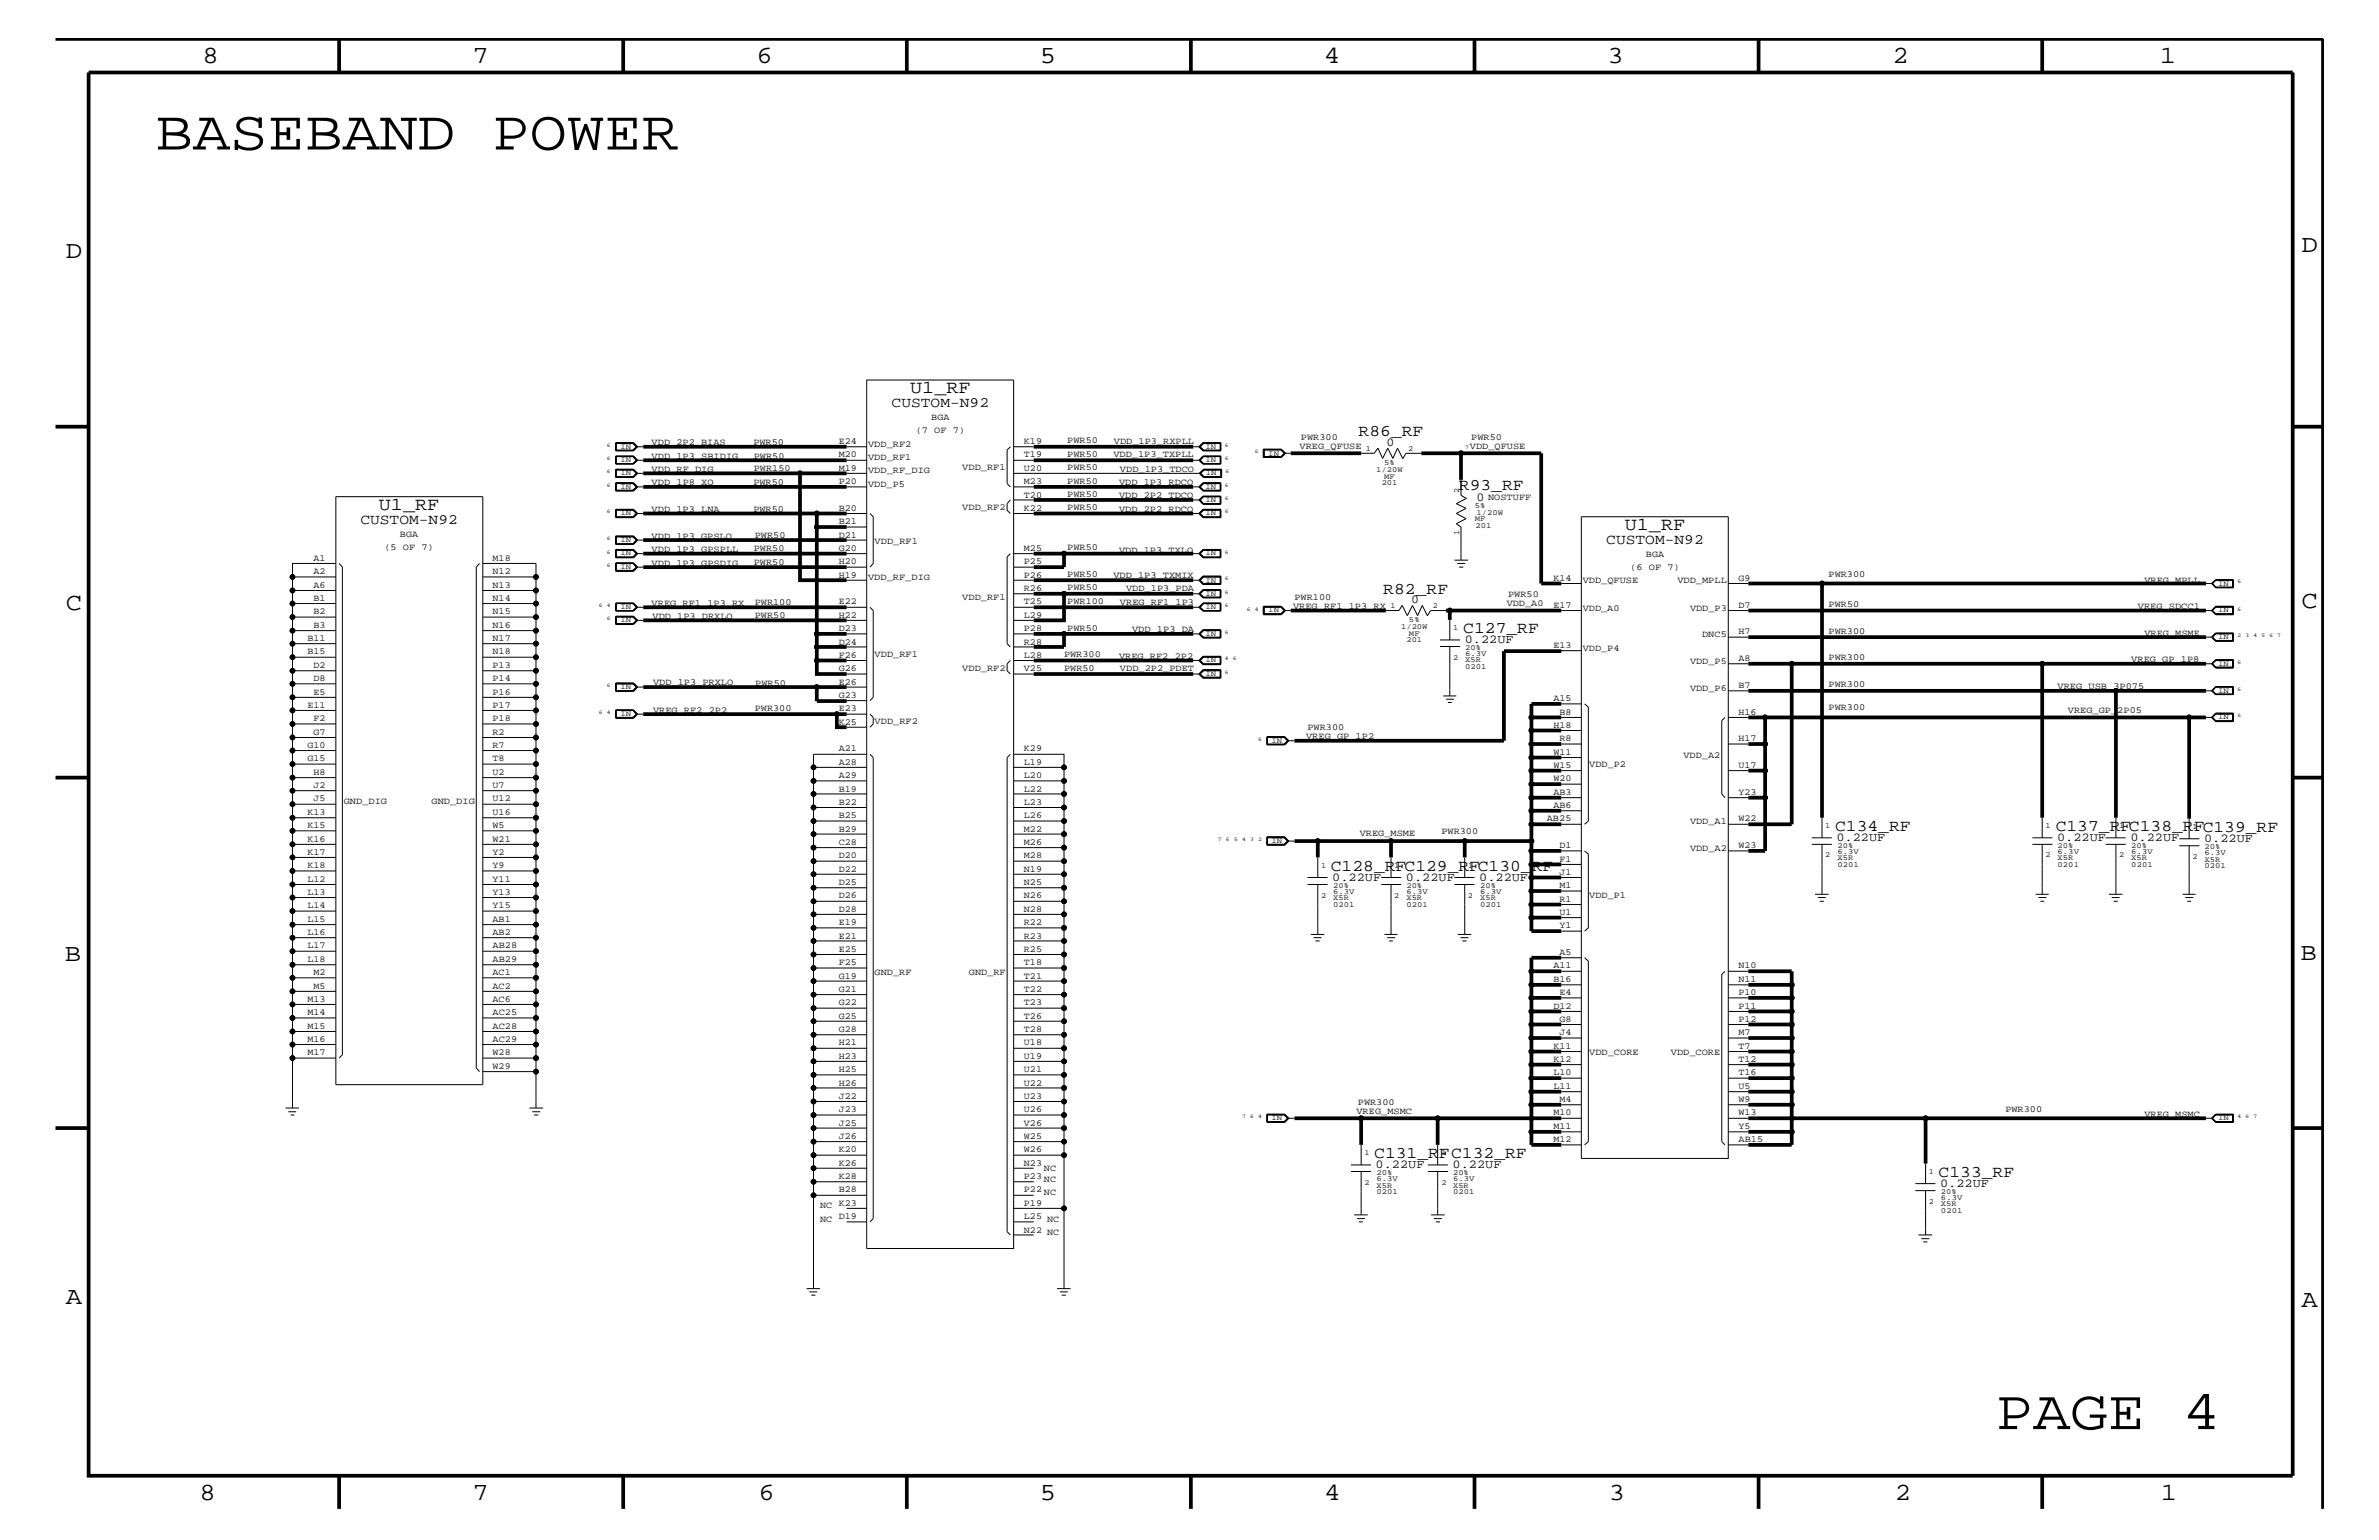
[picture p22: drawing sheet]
<svg xmlns="http://www.w3.org/2000/svg" width="432mm" height="279mm" viewBox="0 0 432 279" stroke-linecap="round" stroke-linejoin="round" font-family="sans-serif">
<defs><g id="words">
<g font-size="10.2">
<text x="28.2" y="27.1">BASEBAND POWER</text>
<text x="362.2" y="259.3">PAGE 4</text>
</g>
<g font-size="4.5">
<text x="36.7" y="11.5">8</text>
<text x="85.8" y="11.5">7</text>
<text x="137.3" y="11.5">6</text>
<text x="188.7" y="11.5">5</text>
<text x="240.3" y="11.5">4</text>
<text x="291.8" y="11.5">3</text>
<text x="343.5" y="11.5">2</text>
<text x="392" y="11.5">1</text>
<text x="11.9" y="46.8">D</text>
<text x="417.7" y="45.7">D</text>
<text x="11.9" y="110.6">C</text>
<text x="417.7" y="110.3">C</text>
<text x="11.8" y="174.3">B</text>
<text x="417.6" y="174.2">B</text>
<text x="11.9" y="236.7">A</text>
<text x="417.7" y="237.1">A</text>
<text x="36.2" y="272.1">8</text>
<text x="85.8" y="272.1">7</text>
<text x="137.7" y="272.1">6</text>
<text x="188.7" y="272.1">5</text>
<text x="240.4" y="272.1">4</text>
<text x="292" y="272.1">3</text>
<text x="343.9" y="272.1">2</text>
<text x="392.2" y="272.1">1</text>
</g>
<g font-size="3.3">
<text x="165.2" y="71.3">U1_RF</text>
<text x="68.7" y="92.6">U1_RF</text>
<text x="294.9" y="96.2">U1_RF</text>
</g>
<g font-size="3">
<text x="246.6" y="79.2">R86_RF</text>
<text x="264.8" y="88.9">R93_RF</text>
<text x="251.1" y="107.7">R82_RF</text>
<text x="265.6" y="114.8">C127_RF</text>
<text x="333.1" y="150.7">C134_RF</text>
<text x="373.1" y="150.7">C137_RFC138_RFC139_RF</text>
<text x="241.6" y="158">C128_RFC129_RFC130_RF</text>
<text x="249.4" y="210.2">C131_RFC132_RF</text>
<text x="351.9" y="213.6">C133_RF</text>
</g>
<g font-size="2.6">
<text x="161.8" y="73.8">CUSTOM-N92</text>
<text x="65.4" y="95">CUSTOM-N92</text>
<text x="291.5" y="98.7">CUSTOM-N92</text>
</g>
<g font-size="2.2">
<text x="251.7" y="80.9">0</text>
<text x="268" y="90.9">0</text>
<text x="256.2" y="109.4">0</text>
<text x="265.9" y="116.7">0.22UF</text>
<text x="333.3" y="152.6">0.22UF</text>
<text x="373.4" y="152.6">0.22UF</text>
<text x="386.7" y="152.6">0.22UF</text>
<text x="400.1" y="152.9">0.22UF</text>
<text x="241.8" y="159.9">0.22UF</text>
<text x="255.2" y="159.9">0.22UF</text>
<text x="268.5" y="159.9">0.22UF</text>
<text x="249.7" y="211.9">0.22UF</text>
<text x="263.7" y="211.9">0.22UF</text>
<text x="352.1" y="215.3">0.22UF</text>
</g>
<g font-size="1.7">
<text x="169" y="76.2">BGA</text>
<text x="118.3" y="80.8">VDD_2P2_BIAS</text>
<text x="118.3" y="83.3">VDD_1P3_SBIDIG</text>
<text x="136.7" y="80.7">PWR50</text>
<text x="136.8" y="83.3">PWR50</text>
<text x="152.2" y="80.5">E24</text>
<text x="152.2" y="83">M20</text>
<text x="157.6" y="81.1">VDD_RF2</text>
<text x="157.6" y="83.5">VDD_RF1</text>
<text x="166.2" y="78.6">(7 OF 7)</text>
<text x="185.8" y="83">T19</text>
<text x="185.8" y="80.5">K19</text>
<text x="193.7" y="80.5">PWR50</text>
<text x="193.7" y="82.8">PWR50</text>
<text x="202.1" y="83">VDD_1P3_TXPLL</text>
<text x="202.2" y="80.5">VDD_1P3_RXPLL</text>
<text x="235.9" y="81.4">VREG_QFUSE</text>
<text x="236.1" y="79.9">PWR300</text>
<text x="266.8" y="81.4">VDD_QFUSE</text>
<text x="267" y="79.9">PWR50</text>
<text x="118.3" y="88.1">VDD_1P8_XO</text>
<text x="118.3" y="85.6">VDD_RF_DIG</text>
<text x="136.7" y="88.1">PWR50</text>
<text x="136.8" y="85.5">PWR150</text>
<text x="152.2" y="85.4">M19</text>
<text x="152.2" y="87.8">P20</text>
<text x="157.6" y="88.3">VDD_P5</text>
<text x="157.6" y="85.9">VDD_RF_DIG</text>
<text x="174.7" y="85.3">VDD_RF1</text>
<text x="185.8" y="87.8">M23</text>
<text x="185.8" y="85.4">U20</text>
<text x="193.7" y="85.3">PWR50</text>
<text x="193.7" y="87.7">PWR50</text>
<text x="203.1" y="88.1">VDD_1P3_RDCO</text>
<text x="203.3" y="85.6">VDD_1P3_TDCO</text>
<text x="118.3" y="92.9">VDD_1P3_LNA</text>
<text x="136.7" y="92.9">PWR50</text>
<text x="152.2" y="92.7">B20</text>
<text x="152.2" y="95.1">B21</text>
<text x="174.7" y="92.6">VDD_RF2</text>
<text x="185.8" y="92.7">K22</text>
<text x="185.8" y="90.3">T20</text>
<text x="193.7" y="92.6">PWR50</text>
<text x="193.7" y="90.1">PWR50</text>
<text x="203.1" y="92.9">VDD_2P2_RDCO</text>
<text x="203.1" y="90.4">VDD_2P2_TDCO</text>
<text x="270.1" y="90.7">NOSTUFF</text>
<text x="56.9" y="101.8">A1</text>
<text x="69.8" y="99.9">(5 OF 7)</text>
<text x="72.6" y="97.4">BGA</text>
<text x="89.4" y="101.8">M18</text>
<text x="118.3" y="100.2">VDD_1P3_GPSPLL</text>
<text x="118.3" y="97.7">VDD_1P3_GPSLO</text>
<text x="136.8" y="99.9">PWR50</text>
<text x="137" y="97.6">PWR50</text>
<text x="152.2" y="97.6">D21</text>
<text x="152.2" y="99.9">G20</text>
<text x="158.7" y="98.7">VDD_RF1</text>
<text x="185.8" y="99.9">M25</text>
<text x="193.7" y="99.9">PWR50</text>
<text x="203.1" y="100.4">VDD_1P3_TXLO</text>
<text x="298.7" y="101">BGA</text>
<text x="56.9" y="106.6">A6</text>
<text x="56.9" y="104.2">A2</text>
<text x="89.4" y="106.6">N13</text>
<text x="89.4" y="104.2">N12</text>
<text x="118.3" y="102.6">VDD_1P3_GPSDIG</text>
<text x="136.8" y="102.5">PWR50</text>
<text x="152.2" y="102.4">H20</text>
<text x="152.2" y="104.8">H19</text>
<text x="157.6" y="105.3">VDD_RF_DIG</text>
<text x="185.8" y="107.2">R26</text>
<text x="185.8" y="104.8">P26</text>
<text x="185.8" y="102.4">P25</text>
<text x="193.7" y="104.7">PWR50</text>
<text x="193.7" y="107.1">PWR50</text>
<text x="202.1" y="104.9">VDD_1P3_TXMIX</text>
<text x="204.4" y="107.2">VDD_1P3_PDA</text>
<text x="281.9" y="105.4">K14</text>
<text x="287.3" y="105.9">VDD_QFUSE</text>
<text x="295.9" y="103.5">(6 OF 7)</text>
<text x="304.5" y="105.9">VDD_MPLL</text>
<text x="315.6" y="105.4">G9</text>
<text x="331.9" y="104.7">PWR300</text>
<text x="389.2" y="105.7">VREG_MPLL</text>
<text x="56.9" y="109.1">B1</text>
<text x="56.9" y="113.9">B3</text>
<text x="56.9" y="111.4">B2</text>
<text x="89.4" y="113.9">N16</text>
<text x="89.4" y="111.4">N15</text>
<text x="89.4" y="109.1">N14</text>
<text x="118.3" y="109.9">VREG_RF1_1P3_RX</text>
<text x="118.4" y="112.3">VDD_1P3_DRXLO</text>
<text x="137" y="112.2">PWR50</text>
<text x="137" y="109.8">PWR100</text>
<text x="152.2" y="112">H22</text>
<text x="152.2" y="109.7">E22</text>
<text x="174.7" y="108.9">VDD_RF1</text>
<text x="185.8" y="112">L29</text>
<text x="185.8" y="109.7">T25</text>
<text x="193.7" y="109.5">PWR100</text>
<text x="203.3" y="109.8">VREG_RF1_1P3</text>
<text x="234.7" y="110.5">VREG_RF1_1P3_RX</text>
<text x="235" y="108.9">PWR100</text>
<text x="273.5" y="109.9">VDD_A0</text>
<text x="273.7" y="108.3">PWR50</text>
<text x="281.9" y="110.3">E17</text>
<text x="287.3" y="110.8">VDD_A0</text>
<text x="306.7" y="110.8">VDD_P3</text>
<text x="315.6" y="110.3">D7</text>
<text x="331.9" y="110.2">PWR50</text>
<text x="388" y="110.5">VREG_SDCC1</text>
<text x="55.8" y="118.7">B15</text>
<text x="55.8" y="116.4">B11</text>
<text x="89.4" y="118.7">N18</text>
<text x="89.4" y="116.4">N17</text>
<text x="152.2" y="117">D24</text>
<text x="152.2" y="114.5">D23</text>
<text x="152.2" y="119.3">F26</text>
<text x="158.7" y="119.2">VDD_RF1</text>
<text x="185.8" y="119.3">L28</text>
<text x="185.8" y="117">R28</text>
<text x="185.8" y="114.5">P28</text>
<text x="193.1" y="119.2">PWR300</text>
<text x="193.7" y="114.4">PWR50</text>
<text x="203.1" y="119.5">VREG_RF2_2P2</text>
<text x="205.5" y="114.7">VDD_1P3_DA</text>
<text x="281.9" y="117.5">E13</text>
<text x="287.3" y="118.1">VDD_P4</text>
<text x="308.9" y="115.6">DNC5</text>
<text x="315.6" y="115.1">H7</text>
<text x="331.9" y="119.8">PWR300</text>
<text x="331.9" y="115">PWR300</text>
<text x="389.2" y="115.3">VREG_MSME</text>
<text x="56.9" y="123.6">D8</text>
<text x="56.9" y="121.2">D2</text>
<text x="89.4" y="123.6">P14</text>
<text x="89.4" y="121.2">P13</text>
<text x="118.5" y="124.3">VDD_1P3_PRXLO</text>
<text x="137.1" y="124.4">PWR50</text>
<text x="152.2" y="121.8">G26</text>
<text x="152.2" y="124.2">E26</text>
<text x="174.7" y="121.7">VDD_RF2</text>
<text x="185.8" y="121.8">V25</text>
<text x="193.1" y="121.7">PWR50</text>
<text x="203.3" y="121.8">VDD_2P2_PDET</text>
<text x="306.7" y="125.3">VDD_P6</text>
<text x="306.7" y="120.4">VDD_P5</text>
<text x="315.6" y="124.8">B7</text>
<text x="315.6" y="120">A8</text>
<text x="331.9" y="124.7">PWR300</text>
<text x="373.5" y="125.1">VREG_USB_3P075</text>
<text x="386.8" y="120.2">VREG_GP_1P8</text>
<text x="55.8" y="128.5">E11</text>
<text x="56.9" y="130.8">F2</text>
<text x="56.9" y="126">E5</text>
<text x="89.4" y="130.8">P18</text>
<text x="89.4" y="128.5">P17</text>
<text x="89.4" y="126">P16</text>
<text x="118.5" y="129.3">VREG_RF2_2P2</text>
<text x="137" y="129.1">PWR300</text>
<text x="152.2" y="131.5">K25</text>
<text x="152.2" y="126.6">G23</text>
<text x="152.2" y="129.1">E23</text>
<text x="158.7" y="131.3">VDD_RF2</text>
<text x="281.9" y="127.2">A15</text>
<text x="283" y="129.7">B8</text>
<text x="315.6" y="129.7">H16</text>
<text x="331.9" y="128.9">PWR300</text>
<text x="375.3" y="129.3">VREG_GP_2P05</text>
<text x="55.8" y="135.7">G10</text>
<text x="56.9" y="133.3">G7</text>
<text x="89.4" y="135.7">R7</text>
<text x="89.4" y="133.3">R2</text>
<text x="152.2" y="136.3">A21</text>
<text x="185.8" y="136.3">K29</text>
<text x="237.1" y="134.1">VREG_GP_1P2</text>
<text x="237.3" y="132.5">PWR300</text>
<text x="281.9" y="132.1">H18</text>
<text x="281.9" y="136.9">W11</text>
<text x="283" y="134.5">R8</text>
<text x="305.6" y="137.4">VDD_A2</text>
<text x="315.6" y="134.5">H17</text>
<text x="55.8" y="138.1">G15</text>
<text x="56.9" y="143">J2</text>
<text x="56.9" y="140.6">H8</text>
<text x="89.4" y="143">U7</text>
<text x="89.4" y="140.6">U2</text>
<text x="89.4" y="138.1">T8</text>
<text x="152.2" y="143.6">B19</text>
<text x="152.2" y="141.2">A29</text>
<text x="152.2" y="138.7">A28</text>
<text x="185.8" y="143.6">L22</text>
<text x="185.8" y="141.2">L20</text>
<text x="185.8" y="138.7">L19</text>
<text x="281.9" y="141.8">W20</text>
<text x="281.9" y="139.4">W15</text>
<text x="288.5" y="139.2">VDD_P2</text>
<text x="315.6" y="139.4">U17</text>
<text x="55.8" y="147.9">K13</text>
<text x="56.9" y="145.4">J5</text>
<text x="62.4" y="145.9">GND_DIG</text>
<text x="78.3" y="145.9">GND_DIG</text>
<text x="89.4" y="147.9">U16</text>
<text x="89.4" y="145.4">U12</text>
<text x="152.2" y="148.4">B25</text>
<text x="152.2" y="146">B22</text>
<text x="185.8" y="148.4">L26</text>
<text x="185.8" y="146">L23</text>
<text x="280.8" y="149">AB25</text>
<text x="281.9" y="146.7">AB6</text>
<text x="281.9" y="144.2">AB3</text>
<text x="306.7" y="149.5">VDD_A1</text>
<text x="315.6" y="144.2">Y23</text>
<text x="315.6" y="149">W22</text>
<text x="55.8" y="155.1">K17</text>
<text x="55.8" y="152.7">K16</text>
<text x="55.8" y="150.2">K15</text>
<text x="89.4" y="155.1">Y2</text>
<text x="89.4" y="150.2">W5</text>
<text x="89.4" y="152.7">W21</text>
<text x="152.2" y="155.7">D20</text>
<text x="152.2" y="153.3">C28</text>
<text x="152.2" y="150.9">B29</text>
<text x="185.8" y="155.7">M28</text>
<text x="185.8" y="153.3">M26</text>
<text x="185.8" y="150.9">M22</text>
<text x="246.8" y="151.8">VREG_MSME</text>
<text x="261.6" y="151.3">PWR300</text>
<text x="283" y="153.9">D1</text>
<text x="306.7" y="154.4">VDD_A2</text>
<text x="315.6" y="153.9">W23</text>
<text x="55.8" y="160">L12</text>
<text x="55.8" y="157.5">K18</text>
<text x="89.4" y="160">Y11</text>
<text x="89.4" y="157.5">Y9</text>
<text x="152.2" y="158.2">D22</text>
<text x="152.2" y="160.6">D25</text>
<text x="185.8" y="160.6">N25</text>
<text x="185.8" y="158.2">N19</text>
<text x="283" y="161.1">M1</text>
<text x="283" y="158.8">J1</text>
<text x="283" y="156.3">F1</text>
<text x="55.8" y="167.2">L15</text>
<text x="55.8" y="164.8">L14</text>
<text x="55.8" y="162.4">L13</text>
<text x="89.4" y="167.2">AB1</text>
<text x="89.4" y="164.8">Y15</text>
<text x="89.4" y="162.4">Y13</text>
<text x="152.2" y="167.8">E19</text>
<text x="152.2" y="165.4">D28</text>
<text x="152.2" y="163">D26</text>
<text x="185.8" y="167.8">R22</text>
<text x="185.8" y="165.4">N28</text>
<text x="185.8" y="163">N26</text>
<text x="283" y="166.1">U1</text>
<text x="283" y="163.6">R1</text>
<text x="288.5" y="162.8">VDD_P1</text>
<text x="55.8" y="172.1">L17</text>
<text x="55.8" y="169.7">L16</text>
<text x="89.4" y="172.1">AB28</text>
<text x="89.4" y="169.7">AB2</text>
<text x="152.2" y="172.7">E25</text>
<text x="152.2" y="170.3">E21</text>
<text x="185.8" y="172.7">R25</text>
<text x="185.8" y="170.3">R23</text>
<text x="283" y="168.4">Y1</text>
<text x="283" y="173.3">A5</text>
<text x="55.8" y="174.5">L18</text>
<text x="56.9" y="179.4">M5</text>
<text x="56.9" y="176.9">M2</text>
<text x="89.4" y="179.4">AC2</text>
<text x="89.4" y="176.9">AC1</text>
<text x="89.4" y="174.5">AB29</text>
<text x="152.2" y="179.9">G21</text>
<text x="152.2" y="177.6">G19</text>
<text x="152.2" y="175.1">F25</text>
<text x="158.8" y="176.8">GND_RF</text>
<text x="175.9" y="176.8">GND_RF</text>
<text x="185.8" y="179.9">T22</text>
<text x="185.8" y="177.6">T21</text>
<text x="185.8" y="175.1">T18</text>
<text x="281.9" y="178.2">B16</text>
<text x="281.9" y="175.7">A11</text>
<text x="315.6" y="178.2">N11</text>
<text x="315.6" y="175.7">N10</text>
<text x="55.8" y="184.2">M14</text>
<text x="55.8" y="181.8">M13</text>
<text x="89.4" y="184.2">AC25</text>
<text x="89.4" y="181.8">AC6</text>
<text x="152.2" y="184.9">G25</text>
<text x="152.2" y="182.4">G22</text>
<text x="185.8" y="184.9">T26</text>
<text x="185.8" y="182.4">T23</text>
<text x="281.9" y="183">D12</text>
<text x="283" y="185.4">G8</text>
<text x="283" y="180.5">E4</text>
<text x="315.6" y="185.4">P12</text>
<text x="315.6" y="183">P11</text>
<text x="315.6" y="180.5">P10</text>
<text x="55.8" y="191.5">M17</text>
<text x="55.8" y="189.1">M16</text>
<text x="55.8" y="186.6">M15</text>
<text x="89.4" y="191.5">W28</text>
<text x="89.4" y="189.1">AC29</text>
<text x="89.4" y="186.6">AC28</text>
<text x="152.2" y="189.7">H21</text>
<text x="152.2" y="187.2">G28</text>
<text x="185.8" y="189.7">U18</text>
<text x="185.8" y="187.2">T28</text>
<text x="281.9" y="190.3">K11</text>
<text x="283" y="187.8">J4</text>
<text x="288.5" y="191.4">VDD_CORE</text>
<text x="303.3" y="191.4">VDD_CORE</text>
<text x="315.6" y="190.3">T7</text>
<text x="315.6" y="187.8">M7</text>
<text x="89.4" y="193.9">W29</text>
<text x="152.2" y="197">H26</text>
<text x="152.2" y="194.5">H25</text>
<text x="152.2" y="192.1">H23</text>
<text x="185.8" y="197">U22</text>
<text x="185.8" y="194.5">U21</text>
<text x="185.8" y="192.1">U19</text>
<text x="281.9" y="195.1">L10</text>
<text x="281.9" y="192.7">K12</text>
<text x="281.9" y="197.6">L11</text>
<text x="315.6" y="197.6">U5</text>
<text x="315.6" y="195.1">T16</text>
<text x="315.6" y="192.7">T12</text>
<text x="152.2" y="201.8">J23</text>
<text x="152.2" y="199.3">J22</text>
<text x="185.8" y="201.8">U26</text>
<text x="185.8" y="199.3">U23</text>
<text x="246.2" y="202">VREG_MSMC</text>
<text x="246.5" y="200.4">PWR300</text>
<text x="281.9" y="202.4">M10</text>
<text x="283" y="200">M4</text>
<text x="315.6" y="202.4">W13</text>
<text x="315.6" y="200">W9</text>
<text x="364" y="201.7">PWR300</text>
<text x="389.2" y="202.6">VREG_MSMC</text>
<text x="152.2" y="209.1">K20</text>
<text x="152.2" y="206.6">J26</text>
<text x="152.2" y="204.2">J25</text>
<text x="185.8" y="209.1">W26</text>
<text x="185.8" y="206.6">W25</text>
<text x="185.8" y="204.2">V26</text>
<text x="281.9" y="207.2">M12</text>
<text x="281.9" y="204.8">M11</text>
<text x="315.6" y="207.2">AB15</text>
<text x="315.6" y="204.8">Y5</text>
<text x="152.2" y="213.9">K28</text>
<text x="152.2" y="211.5">K26</text>
<text x="185.8" y="213.9">P23</text>
<text x="185.8" y="211.5">N23</text>
<text x="189.5" y="214.4">NC</text>
<text x="189.5" y="212.5">NC</text>
<text x="148.8" y="219.2">NC</text>
<text x="148.8" y="221.7">NC</text>
<text x="152.2" y="221.2">D19</text>
<text x="152.2" y="218.7">K23</text>
<text x="152.2" y="216.4">B28</text>
<text x="185.8" y="221.2">L25</text>
<text x="185.8" y="218.7">P19</text>
<text x="185.8" y="216.4">P22</text>
<text x="189.5" y="216.9">NC</text>
<text x="190.1" y="221.7">NC</text>
<text x="185.8" y="223.6">N22 NC</text>
</g>
<g font-size="1.4">
<text x="112.6" y="83.8">IN</text>
<text x="112.6" y="81.4">IN</text>
<text x="218.8" y="83.8">IN</text>
<text x="218.8" y="81.4">IN</text>
<text x="230.2" y="82.7">IN</text>
<text x="247.9" y="81.9">1</text>
<text x="255.6" y="81.9">2</text>
<text x="112.6" y="86.2">IN</text>
<text x="112.6" y="88.7">IN</text>
<text x="218.8" y="88.7">IN</text>
<text x="218.9" y="86.2">IN</text>
<text x="249.8" y="85.6">1/20W</text>
<text x="250.8" y="88.1">201</text>
<text x="251.2" y="86.9">MF</text>
<text x="251.2" y="84.4">5%</text>
<text x="264.8" y="89.4" transform="rotate(-90 264.8 89.4)">2</text>
<text x="112.6" y="93.5">IN</text>
<text x="218.8" y="91.1">IN</text>
<text x="218.8" y="93.5">IN</text>
<text x="267.7" y="94.6">MF</text>
<text x="267.7" y="92.2">5%</text>
<text x="267.8" y="95.9">201</text>
<text x="268" y="93.4">1/20W</text>
<text x="112.6" y="98.4">IN</text>
<text x="112.6" y="100.8">IN</text>
<text x="218.8" y="100.8">IN</text>
<text x="264.8" y="97.1" transform="rotate(-90 264.8 97.1)">1</text>
<text x="112.6" y="103.2">IN</text>
<text x="218.8" y="105.7">IN</text>
<text x="402.6" y="106.3">IN</text>
<text x="112.6" y="110.5">IN</text>
<text x="112.6" y="112.9">IN</text>
<text x="218.8" y="108.1">IN</text>
<text x="218.8" y="110.5">IN</text>
<text x="230.2" y="111.1">IN</text>
<text x="252.4" y="110.3">1</text>
<text x="255.7" y="112.9">5%</text>
<text x="260.1" y="110.3">2</text>
<text x="402.6" y="111.1">IN</text>
<text x="218.8" y="115.3">IN</text>
<text x="254.3" y="114.2">1/20W</text>
<text x="255.3" y="116.5">201</text>
<text x="255.7" y="115.3">MF</text>
<text x="263.7" y="119.7">2</text>
<text x="263.7" y="114.2">1</text>
<text x="265.9" y="119">6.3V</text>
<text x="265.9" y="117.9">20%</text>
<text x="402.6" y="115.9">IN</text>
<text x="112.6" y="125.1">IN</text>
<text x="218.8" y="120.2">IN</text>
<text x="218.8" y="122.6">IN</text>
<text x="265.9" y="121.4">0201</text>
<text x="265.9" y="120.2">X5R</text>
<text x="402.6" y="120.8">IN</text>
<text x="402.6" y="125.7">IN</text>
<text x="112.6" y="129.9">IN</text>
<text x="402.6" y="130.5">IN</text>
<text x="230.8" y="134.7">IN</text>
<text x="230.8" y="152.9">IN</text>
<text x="331.3" y="155.6">2</text>
<text x="331.3" y="150.1">1</text>
<text x="333.5" y="154.9">6.3V</text>
<text x="333.5" y="153.8">20%</text>
<text x="371.3" y="155.6">2</text>
<text x="371.3" y="150.1">1</text>
<text x="373.5" y="153.8">20%</text>
<text x="373.5" y="154.9">6.3V</text>
<text x="384.6" y="155.6">2</text>
<text x="384.6" y="150.1">1</text>
<text x="386.8" y="154.9">6.3V</text>
<text x="386.8" y="153.8">20%</text>
<text x="397.9" y="155.8">2</text>
<text x="397.9" y="150.4">1</text>
<text x="400.1" y="154">20%</text>
<text x="400.1" y="155.1">6.3V</text>
<text x="239.8" y="157.4">1</text>
<text x="242" y="161.1">20%</text>
<text x="253.1" y="157.4">1</text>
<text x="255.3" y="161.1">20%</text>
<text x="266.4" y="157.4">1</text>
<text x="268.6" y="161.1">20%</text>
<text x="333.5" y="157.3">0201</text>
<text x="333.5" y="156.1">X5R</text>
<text x="373.5" y="156.1">X5R</text>
<text x="373.5" y="157.3">0201</text>
<text x="386.8" y="157.3">0201</text>
<text x="386.8" y="156.1">X5R</text>
<text x="400.1" y="156.3">X5R</text>
<text x="400.1" y="157.5">0201</text>
<text x="239.8" y="162.8">2</text>
<text x="242" y="164.5">0201</text>
<text x="242" y="163.4">X5R</text>
<text x="242" y="162.2">6.3V</text>
<text x="253.1" y="162.8">2</text>
<text x="255.3" y="163.4">X5R</text>
<text x="255.3" y="164.5">0201</text>
<text x="255.3" y="162.2">6.3V</text>
<text x="266.4" y="162.8">2</text>
<text x="268.6" y="163.4">X5R</text>
<text x="268.6" y="164.5">0201</text>
<text x="268.6" y="162.2">6.3V</text>
<text x="230.8" y="203.2">IN</text>
<text x="402.6" y="203.2">IN</text>
<text x="247.6" y="209.6">1</text>
<text x="261.6" y="209.6">1</text>
<text x="247.6" y="215">2</text>
<text x="249.9" y="213.2">20%</text>
<text x="249.9" y="215.5">X5R</text>
<text x="249.9" y="214.2">6.3V</text>
<text x="261.6" y="215">2</text>
<text x="263.7" y="215.5">X5R</text>
<text x="263.7" y="213.2">20%</text>
<text x="263.7" y="214.2">6.3V</text>
<text x="350.1" y="213">1</text>
<text x="249.9" y="216.7">0201</text>
<text x="263.7" y="216.7">0201</text>
<text x="350.1" y="218.4">2</text>
<text x="352.3" y="216.6">20%</text>
<text x="352.3" y="218.9">X5R</text>
<text x="352.3" y="217.7">6.3V</text>
<text x="352.3" y="220.1">0201</text>
</g>
<g font-size="1">
<text x="110.2" y="83.5">6</text>
<text x="110.2" y="81.1">6</text>
<text x="222.3" y="83.5">6</text>
<text x="222.3" y="81.1">6</text>
<text x="227.8" y="82.2">6</text>
<text x="265.9" y="81.4">7</text>
<text x="110.2" y="85.9">6</text>
<text x="110.2" y="88.3">6</text>
<text x="222.3" y="88.3">6</text>
<text x="222.4" y="85.9">6</text>
<text x="110.2" y="93.2">6</text>
<text x="222.3" y="90.7">6</text>
<text x="222.3" y="93.2">6</text>
<text x="110.2" y="98">6</text>
<text x="110.2" y="100.4">6</text>
<text x="222.3" y="100.4">6</text>
<text x="110.2" y="102.9">6</text>
<text x="222.3" y="105.3">6</text>
<text x="222.3" y="107.7">6</text>
<text x="406.1" y="105.9">6</text>
<text x="108.7" y="110.2">6</text>
<text x="110.2" y="110.2">4</text>
<text x="110.2" y="112.6">6</text>
<text x="222.3" y="110.2">6</text>
<text x="226.3" y="110.8">6</text>
<text x="227.8" y="110.8">4</text>
<text x="406.1" y="110.8">6</text>
<text x="222.3" y="115">6</text>
<text x="222.3" y="119.8">4</text>
<text x="223.8" y="119.8">6</text>
<text x="406.1" y="115.6">2</text>
<text x="407.6" y="115.6">3</text>
<text x="409" y="115.6">4</text>
<text x="410.5" y="115.6">5</text>
<text x="411.9" y="115.6">6</text>
<text x="413.3" y="115.6">7</text>
<text x="110.2" y="124.7">6</text>
<text x="222.3" y="122.3">6</text>
<text x="406.1" y="120.4">6</text>
<text x="406.1" y="125.3">6</text>
<text x="108.7" y="129.6">6</text>
<text x="110.2" y="129.6">4</text>
<text x="406.1" y="130.2">6</text>
<text x="228.3" y="134.4">6</text>
<text x="221.1" y="152.6">7</text>
<text x="222.5" y="152.6">6</text>
<text x="224" y="152.6">5</text>
<text x="225.5" y="152.6">4</text>
<text x="226.9" y="152.6">3</text>
<text x="228.3" y="152.6">2</text>
<text x="225.5" y="202.9">7</text>
<text x="226.9" y="202.9">6</text>
<text x="228.3" y="202.9">4</text>
<text x="406.1" y="202.9">4</text>
<text x="407.6" y="202.9">6</text>
<text x="409" y="202.9">7</text>
</g>
</g></defs>
<g fill="none" stroke="#000" stroke-width=".18">
<path d="M157.3 68.9h26.7v157.6h-26.7zM61 90.1h26.6v106.7h-26.6zM111.8 97.2h3.2l.7 .8-.7 .7h-3.2zM111.8 80.3h3.2l.7 .8-.7 .7h-3.2zM111.8 85.1h3.2l.7 .8-.7 .7h-3.2zM111.8 87.6h3.2l.7 .7-.7 .8h-3.2zM111.8 92.4h3.2l.7 .8-.7 .7h-3.2zM111.8 99.7h3.2l.7 .7-.7 .8h-3.2zM111.8 97.3h3.2l.7 .7-.7 .7M111.8 99.8h3.2l.7 .6-.7 .7h-3.2M111.8 85.2h3.2l.7 .7-.7 .7h-3.2M111.8 87.7h3.2l.7 .6-.7 .7h-3.2"/>
<path d="M111.8 92.5h3.2l.7 .7-.7 .6h-3.2M111.8 80.4h3.2l.7 .7-.7 .6h-3.2M111.8 80.4v1.3M111.8 85.2v1.4M111.8 87.7v1.3M111.8 92.5v1.3M111.8 99.8v1.3M111.8 99.9h3.1l.6 .5M111.8 85.3h3.1l.6 .6M111.8 87.7h3.1l.6 .6M111.8 92.6h3.1l.6 .6M111.8 80.5h3.1l.6 .6"/>
<path d="M114.9 82.8h-3.1v1.3h3.1M114.9 97.4h-3.1v1.3h3.1M114.9 97.4l.7 .6-.7 .7M114.9 97.4l.6 .6M114.9 82.8l.7 .7-.7 .6M114.9 82.8l.6 .7M114.9 80.4l.7 .7-.7 .6M114.9 85.2l.7 .7-.7 .7M114.9 87.7l.7 .6-.7 .7M114.9 92.5l.7 .7-.7 .6M114.9 99.8l.7 .6-.7 .7M115 82.7h-3.2v1.5h3.2"/>
<path d="M115 82.7l.7 .8-.7 .7M115.5 83.5h1.3M115.5 98l-.6 .7M115.5 98h1.3M115.5 85.9l-.6 .6h-3.1M115.5 85.9h1.3M115.5 83.5l-.6 .6M115.5 88.3l-.6 .6h-3.1M115.5 88.3h1.3M115.5 93.2l-.6 .6h-3.1M115.5 93.2h1.3M115.5 81.1h1.3"/>
<path d="M115.5 81.1l-.6 .5h-3.1M153.7 83.5h3.6M153.7 98h3.6M153.7 85.9h3.6M153.7 88.3h3.6M153.7 93.2h3.6M153.7 81.1h3.6M153.7 95.6h3.6M157.9 93.2l.6 .6v8.4l-.6 .7M183.4 90.7l-.6 .7v1.2l.6 .6M183.4 81.1l-.6 .5v6.1l.6 .6M184 83.5h3.6"/>
<path d="M184 85.9h33.9M184 88.3h3.6M184 90.7h3.6M184 93.2h3.6M184 81.1h3.6M216.6 83.5h1.2M216.6 88.3h1.2M216.6 90.7h1.2M216.6 93.2h1.2M216.6 81.1h1.2M217.6 81.1l.8-.8h3.2v1.5h-3.2zM217.6 88.3l.8-.7h3.2v1.5h-3.2z"/>
<path d="M217.6 93.2l.8-.8h3.2v1.5h-3.2zM217.8 83.5l.6 .6M217.8 88.3l.6 .6h3.1M217.8 90.7l.6 .7M217.8 93.2l.6 .6h3.1M217.8 81.1l.6 .5h3.1M217.9 85.9l.6-.6h3.1v1.2h-3.1zM218.4 82.7h3.2v1.5h-3.2M218.4 82.7l-.8 .8 .8 .7M218.4 90h3.2v1.5h-3.2M218.4 82.7l-.7 .8 .7 .7M218.4 90l-.8 .7 .8 .8"/>
<path d="M218.4 90l-.7 .7 .7 .8M218.4 90.1h3.1v1.3h-3.1M218.4 82.8h3.1v1.3h-3.1M218.4 82.8l-.6 .7 .6 .6M218.4 82.8l-.6 .7M218.4 99.8l-.6 .6 .6 .7M218.4 85.1h3.3v1.5h-3.3l-.7-.7zM218.4 87.7l-.6 .6 .6 .7M218.4 90.1l-.6 .6 .6 .7M218.4 90.1l-.6 .6M218.4 92.5l-.6 .7 .6 .6M218.4 80.4l-.6 .7 .6 .6"/>
<path d="M218.5 85.2l-.7 .7 .7 .7M218.5 85.2h3.2v1.4h-3.2M221.5 80.4v1.3M221.5 87.7v1.3M221.5 92.5v1.3M221.5 99.8v1.3M221.5 99.9h-3.1l-.6 .5M221.5 87.7h-3.1l-.6 .6M221.5 92.6h-3.1l-.6 .6M221.5 80.5h-3.1l-.6 .6M221.6 99.8h-3.2l-.7 .6 .7 .7h3.2M221.6 87.7h-3.2l-.7 .6 .7 .7h3.2"/>
<path d="M221.6 92.5h-3.2l-.7 .7 .7 .6h3.2M221.6 80.4h-3.2l-.7 .7 .7 .6h3.2M229.3 81.5h3.3l.7 .7-.7 .8h-3.3zM229.4 81.6h3.1l.6 .6M229.4 81.6v1.3h3.1l.7-.7-.7-.6M232.5 81.6h-3.1v1.4M232.5 81.6l.8 .6-.8 .8M233.1 82.2l-.6 .6h-3.1M233.1 82.2h1.2M247.1 82.2h2.3l.7-.9 .9 1.9 .9-1.9 .9 1.9 .9-1.9 .9 1.9M258 82.2h-2.8l-.6 1.1M265.2 87.1v2.8l1 .6"/>
<path d="M266.1 90.5l-1.8 .9 1.8 .8-1.8 1 1.8 .9-1.8 .9 .9 .6v6M287 93.8h26.7v116.4h-26.7zM61 119.2h-7.9v2.5M61 116.8h-7.9v2.4M61 114.4h-7.9v2.4M61 112h-7.9v2.4M61 109.5h-7.9v2.5M61 107.1h-7.9v2.4M61 104.7h-7.9v2.4M61 102.2h-7.9v2.5M61.6 102.2l.5 .7v88.5l-.5 .6M87 102.2l-.6 .7v90.8l.6 .7"/>
<path d="M87.6 119.2h9.7v2.5M87.6 116.8h9.7v2.4M87.6 114.4h9.7v2.4M87.6 112h9.7v2.4M87.6 109.5h9.7v2.5M87.6 107.1h9.7v2.4M87.6 104.7h9.7v2.4M87.6 102.2h9.7v2.5M111.8 102.1h3.2l.7 .8-.7 .8h-3.2zM111.8 111.8h3.2l.7 .8-.7 .7h-3.2zM111.8 111.9h3.2l.7 .7-.7 .6h-3.2M111.8 112h3.1l.6 .6"/>
<path d="M111.8 111.9v1.3M114.9 102.2h-3.1v1.3h3.1M114.9 109.5h-3.1v1.3h3.1M114.9 102.2l.7 .7-.7 .6M114.9 102.2l.6 .7M114.9 109.5l.7 .7-.7 .6M114.9 109.5l.6 .7M114.9 111.9l.7 .7-.7 .6M115 109.4h-3.2v1.5h3.2M115 102.1l.7 .8-.7 .7h-3.2M115 109.4l.7 .8-.7 .7M115.5 100.4l-.6 .6h-3.1"/>
<path d="M115.5 100.4h1.3M115.5 102.9h1.3M115.5 102.9l-.6 .6M115.5 110.2h1.3M115.5 112.6h1.3M115.5 110.2l-.6 .6M115.5 112.6l-.6 .5h-3.1M153.7 100.4h3.6M153.7 102.9h3.6M153.7 105.3h3.6M153.7 115h3.6M153.7 110.2h3.6"/>
<path d="M153.7 119.8h3.6M153.7 117.4h3.6M153.7 112.6h3.6M157.9 110.2l.6 .6v15.7l-.6 .6M183.4 119.8l-.6 .6v1.3l.6 .6M183.4 100.4l-.6 .6v15.8l.6 .6M184 100.4h3.6M184 102.9h3.6M184 105.3h3.6M184 115h3.6M184 107.7h3.6M184 110.2h3.6"/>
<path d="M184 119.8h3.6M184 117.4h3.6M184 112.6h3.6M216.6 100.4h1.2M216.6 105.3h1.2M216.6 115h1.2M216.6 107.7h1.2M216.6 110.2h1.2M216.6 119.8h1.2M217.6 100.4l.8-.7h3.2v1.5h-3.2zM217.6 105.3l.8-.8h3.2v1.5h-3.2zM217.6 107.7l.8-.7h3.2v1.5h-3.2z"/>
<path d="M217.6 115l.8-.8h3.2v1.6h-3.2zM217.6 119.8l.8-.7h3.2v1.5h-3.2zM217.8 105.3l.6-.6h3.1v1.2h-3.1zM217.8 100.4l.6 .6h3.1M217.8 105.3l.6 .6h3.1M217.8 115l.6 .6h3.1M217.8 107.7l.6 .6h3.1M217.8 110.2l.6 .6M217.8 119.8l.6 .6h3.1M218.4 109.4h3.2v1.5h-3.2M218.4 109.4l-.8 .8 .8 .7M218.4 109.4l-.7 .8 .7 .7"/>
<path d="M218.4 109.5h3.1v1.3h-3.1M218.4 104.7l-.6 .6M218.4 114.3l-.6 .7 .6 .7M218.4 107l-.6 .7 .6 .7M218.4 109.5l-.6 .7 .6 .6M218.4 109.5l-.6 .7M218.4 119.2l-.6 .6 .6 .7M221.5 107.1h-3.1l-.6 .6M221.5 114.4h-3.1l-.6 .6M221.5 119.2h-3.1l-.6 .6M221.5 107v1.4M221.5 114.3v1.4"/>
<path d="M221.5 119.2v1.3M221.6 104.6h-3.2l-.7 .7 .7 .7M221.6 114.3h-3.2l-.7 .7 .7 .7h3.2M221.6 107h-3.2l-.7 .7 .7 .7h3.2M221.6 119.2h-3.2l-.7 .6 .7 .7h3.2M229.3 110h3.3l.7 .8-.7 .7h-3.3zM229.4 110v1.4h3.1l.8-.6-.8-.8M229.4 110.2h3.1l.6 .6M229.4 110.1h3.1l.7 .7-.7 .6h-3.1zM233.1 110.8h1.2M233.1 110.8l-.6 .6M251.5 110.8h2.4l.6-1 .9 1.9 1-1.9 .9 1.9 .8-1.9 1 1.9 .6-.9h2.8"/>
<path d="M261.4 117.3h3.6M261.4 116.1h3.6M263.1 112.5v3.6M263.1 117.3v9M264 101.6h2.4M264.5 102.2h1.4M264.8 102.9h.8M283.4 105.9h3.6M283.4 110.8h3.6M283.4 118.1h3.6M313.7 105.9h3.6M313.7 115.6h3.6"/>
<path d="M313.7 110.8h3.6M400.4 105.9h1.2M400.4 115.6h1.2M400.4 110.8h1.2M401.4 115.6l.8-.8h3.2v1.6h-3.2zM401.5 105.9l.7 .6M401.5 105.9l.7 .7M401.5 115.6l.7-.7h3.1v1.4h-3.1zM401.5 110.8l.7 .6M401.6 115.6l.6-.6h3v1.2h-3zM401.6 110.8l.6-.6h3v1.2M401.6 105.9l.6 .6"/>
<path d="M401.6 110.8l.6 .6M402.2 105.3h3.1M402.2 119.8h3.1M402.2 106.5h3.1M402.2 105.2h3.2v1.4h-3.2M402.2 105.2l-.8 .7 .8 .7M402.2 110h3.2v1.5h-3.2l-.8-.7zM402.2 119.7h3.2v1.5h-3.2l-.8-.8zM402.2 105.2l-.7 .7M402.2 105.3l-.7 .6M402.2 105.3l-.6 .6M402.2 111.4h3.1"/>
<path d="M402.2 110l-.7 .8M402.2 119.8l-.7 .6M402.2 119.8l-.6 .6M405.2 105.3v1.2M405.2 119.8v1.2h-3l-.6-.6M405.3 105.2v1.4M405.3 110v1.4h-3.1l-.7-.6M405.3 110.1h-3.1l-.7 .7M61 138.6h-7.9v2.5M61 136.2h-7.9v2.4M61 133.8h-7.9v2.4M61 131.3h-7.9v2.5"/>
<path d="M61 128.9h-7.9v2.4M61 126.5h-7.9v2.4M61 124.1h-7.9v2.4M61 121.7h-7.9v2.4M87.6 138.6h9.7v2.5M87.6 136.2h9.7v2.4M87.6 133.8h9.7v2.4M87.6 131.3h9.7v2.5M87.6 128.9h9.7v2.4M87.6 126.5h9.7v2.4M87.6 124.1h9.7v2.4M87.6 121.7h9.7v2.4"/>
<path d="M111.8 123.9h3.2l.7 .8-.7 .7h-3.2zM111.8 128.8h3.2l.7 .8-.7 .7h-3.2zM111.8 124h3.2l.7 .7-.7 .7M114.9 124.1h-3.1v1.2h3.1M114.9 128.9h-3.1v1.3h3.1M114.9 124.1l.7 .6-.7 .6M114.9 124.1l.6 .6M114.9 128.9l.7 .7-.7 .6M114.9 128.9l.6 .7M115 128.8l.7 .8-.7 .6h-3.2M115.5 124.7l-.6 .6M115.5 124.7h1.3"/>
<path d="M115.5 129.6h1.3M115.5 129.6l-.6 .6M153.7 124.7h3.6M153.7 122.3h3.6M153.7 131.9h3.6M153.7 127.1h3.6M153.7 129.6h3.6M157.3 139.2h-9.6v2.5h9.6M157.3 136.8h-9.6v2.4M157.9 129.6l.6 .6v1.1l-.6 .6M157.9 136.8l.6 .6v83.7l-.6 .6M183.4 136.8l-.6 .6v86.1l.6 .6"/>
<path d="M184 139.2h9.1v2.5M184 136.8h9.1v2.4M184 122.3h3.6M216.6 122.3h1.2M217.8 122.3l.6-.7h3.1v1.3h-3.1zM217.8 122.3l.6 .6M218.4 121.5h3.2v1.5h-3.2l-.8-.7zM218.4 121.5l-.7 .8 .7 .7h3.2M221.5 121.7h-3.1l-.6 .6M230 133.6h3.2l.7 .8-.7 .8h-3.2zM230 133.7h3.2l.6 .7-.6 .7h-3.2M230 133.8h3.1l.6 .6"/>
<path d="M230 133.7v1.4M233.1 133.7l.7 .7-.7 .7M233.7 134.4l-.6 .6h-3.1M233.7 134.4h1.3M262 126.3h2.3M262.5 126.9h1.4M262.8 127.5h.7M283.4 130.2h3.6M283.4 135h3.6M283.4 132.5h3.6M283.4 127.7h3.6M283.4 139.8h3.6"/>
<path d="M283.4 137.4h3.6M287.6 127.7l.7 .6v20.7l-.7 .5M313.1 130.2l-.6 .6v13.2l.6 .7M313.7 125.3h3.6M313.7 120.4h3.6M313.7 130.2h3.6M313.7 135h3.6M313.7 139.8h3.6M400.4 125.3h1.2M400.4 120.4h1.2M400.4 130.2h1.2M401.5 120.4l.7-.7h3.1v1.5"/>
<path d="M401.5 120.4l.7 .7h3.1M401.5 120.4l.7 .8M401.5 125.3l.7 .6M401.5 125.3l.7 .7M401.6 125.3l.6 .6M402.2 124.7h3.1M402.2 129.6h3v1.2h-3l-.6-.6zM402.2 124.6h3.2v1.4h-3.2M402.2 129.4h3.2v1.5h-3.2l-.8-.7zM402.2 125.9h3.1M402.2 124.6l-.8 .7 .8 .7M402.2 124.6l-.7 .7"/>
<path d="M402.2 124.7l-.7 .6M402.2 124.7l-.6 .6M402.2 129.4l-.7 .8M405.2 124.7v1.2M405.3 124.6v1.4M405.3 129.4v1.4h-3.1l-.7-.6M405.3 129.5h-3.1l-.7 .7M61 158h-7.9v2.5M61 155.6h-7.9v2.4M61 153.2h-7.9v2.4M61 150.7h-7.9v2.5M61 148.4h-7.9v2.3"/>
<path d="M61 145.9h-7.9v2.5M61 143.5h-7.9v2.4M61 141.1h-7.9v2.4M87.6 158h9.7v2.5M87.6 155.6h9.7v2.4M87.6 153.2h9.7v2.4M87.6 150.7h9.7v2.5M87.6 148.4h9.7v2.3M87.6 145.9h9.7v2.5M87.6 143.5h9.7v2.4M87.6 141.1h9.7v2.4M147.7 141.7v2.3"/>
<path d="M147.7 146.5v2.5M147.7 151.3v2.5M147.7 156.2v2.4M157.3 158.6h-9.6v2.5h9.6M157.3 153.8h-9.6v2.4h9.6M157.3 149h-9.6v2.3h9.6M157.3 144h-9.6v2.5h9.6M184 158.6h9.1v2.5M184 156.2h9.1v2.4M184 153.8h9.1v2.4M184 151.3h9.1v2.5M184 149h9.1v2.3"/>
<path d="M184 146.5h9.1v2.5M184 144h9.1v2.5M184 141.7h9.1v2.3M230 151.8h3.2l.7 .8-.7 .8h-3.2zM230 151.9h3.1l.7 .7-.7 .6h-3.1zM230 152h3.1l.6 .6M233.2 151.8l.6 .8-.6 .7h-3.2M233.7 152.6l-.6 .6M233.7 152.6h1.3M237.3 159.2h3.7M239.2 155.6v3.6M250.7 159.2h3.6"/>
<path d="M252.5 155.6v3.6M264 159.2h3.6M265.9 155.6v3.6M283.4 159.2h3.6M283.4 149.5h3.6M283.4 147.1h3.6M283.4 144.7h3.6M283.4 156.8h3.6M283.4 154.4h3.6M283.4 142.3h3.6M287.6 154.4l.7 .6v13.3l-.7 .6M313.7 149.5h3.6"/>
<path d="M313.7 144.7h3.6M313.7 154.4h3.6M328.8 153.2h3.7M328.8 152h3.7M330.7 148.4v3.6M330.7 153.2v9M368.9 153.2h3.6M368.9 152h3.6M370.7 148.4v3.6M370.7 153.2v9M382.2 153.2h3.6M382.2 152h3.6"/>
<path d="M384 148.4v3.6M384 153.2v9M395.6 153.4h3.6M395.6 152.2h3.6M397.3 148.5v3.7M397.3 153.4v8.8M61 179.9h-7.9v2.3M61 177.4h-7.9v2.5M61 175h-7.9v2.4M61 172.6h-7.9v2.4M61 170.1h-7.9v2.5M61 167.8h-7.9v2.3"/>
<path d="M61 165.3h-7.9v2.5M61 162.8h-7.9v2.5M61 160.5h-7.9v2.3M87.6 179.9h9.7v2.3M87.6 177.4h9.7v2.5M87.6 175h9.7v2.4M87.6 172.6h9.7v2.4M87.6 170.1h9.7v2.5M87.6 167.8h9.7v2.3M87.6 165.3h9.7v2.5M87.6 162.8h9.7v2.5M87.6 160.5h9.7v2.3"/>
<path d="M147.7 161.1v2.4M147.7 165.9v2.4M147.7 170.7v2.5M147.7 175.6v2.4M157.3 178h-9.6v2.5h9.6M157.3 173.2h-9.6v2.4h9.6M157.3 168.3h-9.6v2.4h9.6M157.3 163.5h-9.6v2.4h9.6M184 178h9.1v2.5M184 175.6h9.1v2.4M184 173.2h9.1v2.4M184 170.7h9.1v2.5"/>
<path d="M184 168.3h9.1v2.4M184 165.9h9.1v2.4M184 163.5h9.1v2.4M184 161.1h9.1v2.4M237.3 160.5h3.7M237.9 169.5h2.5M238.4 170.1h1.5M238.8 170.7h.7M239.2 160.5v9M250.7 160.5h3.6M251.3 169.5h2.4M251.8 170.1h1.4"/>
<path d="M252.1 170.7h.7M252.5 160.5v9M264 160.5h3.6M264.6 169.5h2.4M265.1 170.1h1.4M265.4 170.7h.8M265.9 160.5v9M283.4 168.9h3.6M283.4 166.5h3.6M283.4 164.1h3.6M283.4 161.7h3.6M283.4 178.7h3.6"/>
<path d="M283.4 176.2h3.6M283.4 173.8h3.6M287.6 173.8l.7 .6v32.7l-.7 .6M313.1 176.2l-.6 .6v30.3l.6 .6M313.7 178.7h3.6M313.7 176.2h3.6M329.4 162.2h2.5M329.9 162.8h1.5M330.3 163.5h.7M369.5 162.2h2.4M370 162.8h1.4M370.3 163.5h.7"/>
<path d="M382.8 162.2h2.4M383.3 162.8h1.4M383.6 163.5h.8M396.2 162.2h2.3M396.7 162.8h1.4M397 163.5h.7M61 192h-7.9v9M61 189.5h-7.9v2.5M61 187.1h-7.9v2.4M61 184.7h-7.9v2.4M61 182.2h-7.9v2.5M87.6 194.4h9.7v6.6"/>
<path d="M87.6 192h9.7v2.4M87.6 189.5h9.7v2.5M87.6 187.1h9.7v2.4M87.6 184.7h9.7v2.4M87.6 182.2h9.7v2.5M147.7 180.5v2.4M147.7 185.3v2.4M147.7 190.2v2.4M147.7 195v2.4M147.7 199.8v2.5M157.3 197.4h-9.6v2.4h9.6M157.3 192.6h-9.6v2.4h9.6"/>
<path d="M157.3 187.7h-9.6v2.5h9.6M157.3 182.9h-9.6v2.4h9.6M184 199.8h9.1v2.5M184 197.4h9.1v2.4M184 195h9.1v2.4M184 192.6h9.1v2.4M184 190.2h9.1v2.4M184 187.7h9.1v2.5M184 185.3h9.1v2.4M184 182.9h9.1v2.4M184 180.5h9.1v2.4M283.4 195.6h3.6"/>
<path d="M283.4 193.2h3.6M283.4 190.8h3.6M283.4 188.3h3.6M283.4 185.9h3.6M283.4 183.5h3.6M283.4 181h3.6M283.4 198.1h3.6M313.7 195.6h3.6M313.7 193.2h3.6M313.7 190.8h3.6M313.7 188.3h3.6M313.7 185.9h3.6"/>
<path d="M313.7 183.5h3.6M313.7 181h3.6M313.7 198.1h3.6M51.8 201h2.5M52.3 201.7h1.5M52.7 202.3h.7M96.1 201h2.5M96.6 201.7h1.4M96.9 202.3h.8M147.7 204.7v2.4M147.7 209.6v2.3M147.7 214.4v2.5"/>
<path d="M153.7 219.2h3.6M157.3 216.9h-9.6v16.9M157.3 211.9h-9.6v2.5h9.6M157.3 207.1h-9.6v2.5h9.6M157.3 202.3h-9.6v2.4h9.6M184 219.2h9.1v14.6M184 209.6h9.1v9.6M184 207.1h9.1v2.5M184 204.7h9.1v2.4M184 202.3h9.1v2.4M184 216.9h3.6M184 214.4h3.6"/>
<path d="M184 211.9h3.6M230 202.1h3.2l.7 .8-.7 .8h-3.2zM230 202.2h3.2l.6 .7-.6 .7h-3.2M230 202.3h3.1l.6 .6M230 202.2v1.4M233.1 202.2l.7 .7-.7 .7M233.7 202.9l-.6 .6h-3.1M233.7 202.9h1.3M245.2 212.5h3.6M245.2 211.4h3.6M247.1 207.7v3.7M247.1 212.5v7.9"/>
<path d="M259.2 212.5h3.6M259.2 211.4h3.6M260.9 207.7v3.7M260.9 212.5v7.9M283.4 202.9h3.6M283.4 207.7h3.6M283.4 205.3h3.6M283.4 200.4h3.6M313.7 202.9h3.6M313.7 207.7h3.6M313.7 205.3h3.6M313.7 200.4h3.6"/>
<path d="M347.6 216h3.7M347.6 214.7h3.7M349.5 211.1v3.6M349.5 216v8.1M400.4 202.9h1.2M401.5 202.9l.7-.7h3.1v1.4h-3.1zM402.2 202.3h3v1.2h-3l-.6-.6zM402.2 202.1h3.2v1.6h-3.2l-.8-.8zM146.4 233.8h2.4M146.9 234.4h1.4M147.2 235h.8M153.7 221.7h3.6"/>
<path d="M184 224.1h3.6M184 221.7h3.6M191.9 233.8h2.4M192.4 234.4h1.4M192.7 235h.8M245.8 220.4h2.4M246.3 221.1h1.4M246.6 221.7h.8M259.8 220.4h2.4M260.3 221.1h1.4M260.6 221.7h.8M348.2 224.1h2.5"/>
<path d="M348.7 224.7h1.5M349.1 225.3h.7"/>
<circle cx="145.2" cy="85.9" r=".42"/>
<circle cx="148.3" cy="93.2" r=".42"/>
<circle cx="148.3" cy="95.6" r=".42"/>
<circle cx="265.2" cy="82.2" r=".42"/>
<circle cx="53.1" cy="114.4" r=".42"/>
<circle cx="53.1" cy="107.1" r=".42"/>
<circle cx="53.1" cy="104.7" r=".42"/>
<circle cx="53.1" cy="112" r=".42"/>
<circle cx="53.1" cy="109.5" r=".42"/>
<circle cx="53.1" cy="116.8" r=".42"/>
<circle cx="53.1" cy="119.2" r=".42"/>
<circle cx="97.3" cy="104.7" r=".42"/>
<circle cx="97.3" cy="114.4" r=".42"/>
<circle cx="97.3" cy="107.1" r=".42"/>
<circle cx="97.3" cy="112" r=".42"/>
<circle cx="97.3" cy="116.8" r=".42"/>
<circle cx="97.3" cy="109.5" r=".42"/>
<circle cx="97.3" cy="119.2" r=".42"/>
<circle cx="148.3" cy="119.8" r=".42"/>
<circle cx="148.3" cy="117.4" r=".42"/>
<circle cx="148.3" cy="115" r=".42"/>
<circle cx="193.1" cy="100.4" r=".42"/>
<circle cx="193.1" cy="107.7" r=".42"/>
<circle cx="193.1" cy="115" r=".42"/>
<circle cx="263.1" cy="110.8" r=".42"/>
<circle cx="330.7" cy="105.9" r=".42"/>
<circle cx="53.1" cy="124.1" r=".42"/>
<circle cx="53.1" cy="133.8" r=".42"/>
<circle cx="53.1" cy="131.3" r=".42"/>
<circle cx="53.1" cy="138.6" r=".42"/>
<circle cx="53.1" cy="121.7" r=".42"/>
<circle cx="53.1" cy="128.9" r=".42"/>
<circle cx="53.1" cy="126.5" r=".42"/>
<circle cx="53.1" cy="136.2" r=".42"/>
<circle cx="97.3" cy="124.1" r=".42"/>
<circle cx="97.3" cy="131.3" r=".42"/>
<circle cx="97.3" cy="133.8" r=".42"/>
<circle cx="97.3" cy="138.6" r=".42"/>
<circle cx="97.3" cy="121.7" r=".42"/>
<circle cx="97.3" cy="126.5" r=".42"/>
<circle cx="97.3" cy="128.9" r=".42"/>
<circle cx="97.3" cy="136.2" r=".42"/>
<circle cx="147.7" cy="139.2" r=".42"/>
<circle cx="148.3" cy="124.7" r=".42"/>
<circle cx="151.9" cy="129.6" r=".42"/>
<circle cx="193.1" cy="139.2" r=".42"/>
<circle cx="278" cy="132.5" r=".42"/>
<circle cx="278" cy="139.8" r=".42"/>
<circle cx="278" cy="135" r=".42"/>
<circle cx="278" cy="137.4" r=".42"/>
<circle cx="278" cy="130.2" r=".42"/>
<circle cx="320.4" cy="139.8" r=".42"/>
<circle cx="320.4" cy="135" r=".42"/>
<circle cx="320.4" cy="130.2" r=".42"/>
<circle cx="325.2" cy="120.4" r=".42"/>
<circle cx="370.7" cy="120.4" r=".42"/>
<circle cx="384" cy="125.3" r=".42"/>
<circle cx="397.3" cy="130.2" r=".42"/>
<circle cx="53.1" cy="150.7" r=".42"/>
<circle cx="53.1" cy="158" r=".42"/>
<circle cx="53.1" cy="141.1" r=".42"/>
<circle cx="53.1" cy="148.4" r=".42"/>
<circle cx="53.1" cy="153.2" r=".42"/>
<circle cx="53.1" cy="143.5" r=".42"/>
<circle cx="53.1" cy="155.6" r=".42"/>
<circle cx="53.1" cy="145.9" r=".42"/>
<circle cx="97.3" cy="141.1" r=".42"/>
<circle cx="97.3" cy="148.4" r=".42"/>
<circle cx="97.3" cy="158" r=".42"/>
<circle cx="97.3" cy="143.5" r=".42"/>
<circle cx="97.3" cy="155.6" r=".42"/>
<circle cx="97.3" cy="150.7" r=".42"/>
<circle cx="97.3" cy="153.2" r=".42"/>
<circle cx="97.3" cy="145.9" r=".42"/>
<circle cx="147.7" cy="146.5" r=".42"/>
<circle cx="147.7" cy="151.3" r=".42"/>
<circle cx="147.7" cy="149" r=".42"/>
<circle cx="147.7" cy="153.8" r=".42"/>
<circle cx="147.7" cy="156.2" r=".42"/>
<circle cx="147.7" cy="144" r=".42"/>
<circle cx="147.7" cy="141.7" r=".42"/>
<circle cx="147.7" cy="158.6" r=".42"/>
<circle cx="193.1" cy="151.3" r=".42"/>
<circle cx="193.1" cy="153.8" r=".42"/>
<circle cx="193.1" cy="149" r=".42"/>
<circle cx="193.1" cy="146.5" r=".42"/>
<circle cx="193.1" cy="156.2" r=".42"/>
<circle cx="193.1" cy="144" r=".42"/>
<circle cx="193.1" cy="141.7" r=".42"/>
<circle cx="193.1" cy="158.6" r=".42"/>
<circle cx="239.2" cy="152.6" r=".42"/>
<circle cx="252.5" cy="152.6" r=".42"/>
<circle cx="265.9" cy="152.6" r=".42"/>
<circle cx="278" cy="159.2" r=".42"/>
<circle cx="278" cy="144.7" r=".42"/>
<circle cx="278" cy="149.5" r=".42"/>
<circle cx="278" cy="156.8" r=".42"/>
<circle cx="278" cy="142.3" r=".42"/>
<circle cx="278" cy="152.6" r=".42"/>
<circle cx="278" cy="147.1" r=".42"/>
<circle cx="278" cy="154.4" r=".42"/>
<circle cx="320.4" cy="144.7" r=".42"/>
<circle cx="53.1" cy="175" r=".42"/>
<circle cx="53.1" cy="177.4" r=".42"/>
<circle cx="53.1" cy="160.5" r=".42"/>
<circle cx="53.1" cy="179.9" r=".42"/>
<circle cx="53.1" cy="165.3" r=".42"/>
<circle cx="53.1" cy="170.1" r=".42"/>
<circle cx="53.1" cy="167.8" r=".42"/>
<circle cx="53.1" cy="172.6" r=".42"/>
<circle cx="53.1" cy="162.8" r=".42"/>
<circle cx="97.3" cy="177.4" r=".42"/>
<circle cx="97.3" cy="170.1" r=".42"/>
<circle cx="97.3" cy="167.8" r=".42"/>
<circle cx="97.3" cy="175" r=".42"/>
<circle cx="97.3" cy="165.3" r=".42"/>
<circle cx="97.3" cy="179.9" r=".42"/>
<circle cx="97.3" cy="160.5" r=".42"/>
<circle cx="97.3" cy="172.6" r=".42"/>
<circle cx="97.3" cy="162.8" r=".42"/>
<circle cx="147.7" cy="161.1" r=".42"/>
<circle cx="147.7" cy="173.2" r=".42"/>
<circle cx="147.7" cy="163.5" r=".42"/>
<circle cx="147.7" cy="175.6" r=".42"/>
<circle cx="147.7" cy="170.7" r=".42"/>
<circle cx="147.7" cy="178" r=".42"/>
<circle cx="147.7" cy="165.9" r=".42"/>
<circle cx="147.7" cy="168.3" r=".42"/>
<circle cx="193.1" cy="178" r=".42"/>
<circle cx="193.1" cy="163.5" r=".42"/>
<circle cx="193.1" cy="173.2" r=".42"/>
<circle cx="193.1" cy="161.1" r=".42"/>
<circle cx="193.1" cy="175.6" r=".42"/>
<circle cx="193.1" cy="165.9" r=".42"/>
<circle cx="193.1" cy="170.7" r=".42"/>
<circle cx="193.1" cy="168.3" r=".42"/>
<circle cx="278" cy="178.7" r=".42"/>
<circle cx="278" cy="176.2" r=".42"/>
<circle cx="278" cy="166.5" r=".42"/>
<circle cx="278" cy="161.7" r=".42"/>
<circle cx="278" cy="164.1" r=".42"/>
<circle cx="325.2" cy="178.7" r=".42"/>
<circle cx="53.1" cy="182.2" r=".42"/>
<circle cx="53.1" cy="192" r=".42"/>
<circle cx="53.1" cy="187.1" r=".42"/>
<circle cx="53.1" cy="184.7" r=".42"/>
<circle cx="53.1" cy="189.5" r=".42"/>
<circle cx="97.3" cy="194.4" r=".42"/>
<circle cx="97.3" cy="184.7" r=".42"/>
<circle cx="97.3" cy="187.1" r=".42"/>
<circle cx="97.3" cy="182.2" r=".42"/>
<circle cx="97.3" cy="192" r=".42"/>
<circle cx="97.3" cy="189.5" r=".42"/>
<circle cx="147.7" cy="182.9" r=".42"/>
<circle cx="147.7" cy="199.8" r=".42"/>
<circle cx="147.7" cy="192.6" r=".42"/>
<circle cx="147.7" cy="180.5" r=".42"/>
<circle cx="147.7" cy="197.4" r=".42"/>
<circle cx="147.7" cy="187.7" r=".42"/>
<circle cx="147.7" cy="190.2" r=".42"/>
<circle cx="147.7" cy="185.3" r=".42"/>
<circle cx="147.7" cy="195" r=".42"/>
<circle cx="193.1" cy="192.6" r=".42"/>
<circle cx="193.1" cy="182.9" r=".42"/>
<circle cx="193.1" cy="180.5" r=".42"/>
<circle cx="193.1" cy="199.8" r=".42"/>
<circle cx="193.1" cy="187.7" r=".42"/>
<circle cx="193.1" cy="197.4" r=".42"/>
<circle cx="193.1" cy="190.2" r=".42"/>
<circle cx="193.1" cy="195" r=".42"/>
<circle cx="193.1" cy="185.3" r=".42"/>
<circle cx="278" cy="185.9" r=".42"/>
<circle cx="278" cy="193.2" r=".42"/>
<circle cx="278" cy="183.5" r=".42"/>
<circle cx="278" cy="188.3" r=".42"/>
<circle cx="278" cy="198.1" r=".42"/>
<circle cx="278" cy="195.6" r=".42"/>
<circle cx="278" cy="181" r=".42"/>
<circle cx="278" cy="190.8" r=".42"/>
<circle cx="325.2" cy="185.9" r=".42"/>
<circle cx="325.2" cy="198.1" r=".42"/>
<circle cx="325.2" cy="183.5" r=".42"/>
<circle cx="325.2" cy="193.2" r=".42"/>
<circle cx="325.2" cy="195.6" r=".42"/>
<circle cx="325.2" cy="188.3" r=".42"/>
<circle cx="325.2" cy="190.8" r=".42"/>
<circle cx="325.2" cy="181" r=".42"/>
<circle cx="147.7" cy="204.7" r=".42"/>
<circle cx="147.7" cy="211.9" r=".42"/>
<circle cx="147.7" cy="214.4" r=".42"/>
<circle cx="147.7" cy="209.6" r=".42"/>
<circle cx="147.7" cy="202.3" r=".42"/>
<circle cx="147.7" cy="216.9" r=".42"/>
<circle cx="147.7" cy="207.1" r=".42"/>
<circle cx="193.1" cy="202.3" r=".42"/>
<circle cx="193.1" cy="209.6" r=".42"/>
<circle cx="193.1" cy="204.7" r=".42"/>
<circle cx="193.1" cy="219.2" r=".42"/>
<circle cx="193.1" cy="207.1" r=".42"/>
<circle cx="247.1" cy="202.9" r=".42"/>
<circle cx="260.9" cy="202.9" r=".42"/>
<circle cx="278" cy="205.3" r=".42"/>
<circle cx="278" cy="200.4" r=".42"/>
<circle cx="278" cy="202.9" r=".42"/>
<circle cx="325.2" cy="200.4" r=".42"/>
<circle cx="325.2" cy="202.9" r=".42"/>
<circle cx="325.2" cy="205.3" r=".42"/>
<circle cx="349.5" cy="202.9" r=".42"/>
</g>
<g fill="none" stroke="#000" stroke-width=".68" stroke-linecap="butt">
<path d="M10.1 7.1h411.5v266.7M16.1 13.2h400v254.5h-400zM61.6 7.1v6.1M113.1 7.1v6.1M164.6 7.1v6.1M216.2 7.1v6.1M267.6 7.1v6.1M319.2 7.1v6.1M370.7 7.1v6.1M10.1 77.4h6M416.1 77.4h5.5M116.8 81.1h36.9"/>
<path d="M116.8 98h36.9M116.8 83.5h36.9M116.8 93.2h31.5M116.8 88.3h36.9M116.8 85.9h28.4M153.7 95.6h-5.4v19.4M153.7 93.2h-5.4v2.4M153.7 85.9h-8.5v19.4h8.5M187.6 81.1h29M187.6 83.5h29M187.6 93.2h29M187.6 88.3h29"/>
<path d="M187.6 90.7h29M234.3 82.2h12.8M258 82.2h7.2v4.9M265.2 82.2h14.5v23.7h3.7M116.8 110.2h36.9M116.8 112.6h36.9M116.8 102.9h36.9M116.8 100.4h36.9M153.7 119.8h-5.4v2.5h5.4M153.7 117.4h-5.4v2.4M153.7 115h-5.4v2.4M187.6 115h5.5v2.4h-5.5"/>
<path d="M187.6 119.8h29M187.6 105.3h29M187.6 110.2h29M187.6 107.7h29M187.6 100.4h29M193.1 107.7v4.9h-5.5M193.1 115h23.5M193.1 100.4v2.5h-5.5M234.3 110.8h17.2M262.5 110.8h.6v1.7M263.1 110.8h20.3M283.4 118.1h-10.4v16.3h-38"/>
<path d="M317.3 105.9h13.4v42.5M317.3 110.8h83.1M317.3 115.6h83.1M330.7 105.9h69.7M116.8 124.7h36.9M116.8 129.6h35.1M148.3 124.7v2.5l5.4-.1M153.7 129.6h-1.8v2.3h1.8M187.6 122.3h29M278 130.2v2.3h5.4M278 132.5v2.5h5.4M278 135v2.4h5.4"/>
<path d="M278 137.4v2.4h5.4M278 139.8v2.5h5.4M283.4 127.7h-5.4v2.5h5.4M317.3 139.8h3.1v4.9h-3.1M317.3 130.2h3.1v4.8M317.3 120.4h7.9v29.1h-7.9M317.3 135h3.1M317.3 125.3h66.7M320.4 135v4.8M320.4 130.2h80M325.2 120.4h75.2M370.7 120.4v28"/>
<path d="M397.3 130.2v18.3M400.4 125.3h-16.4v23.1M10.1 141.1h6M235 152.6h4.2v3M239.2 152.6h26.7M252.5 152.6v3M278 142.3v2.4h5.4M278 144.7v2.4h5.4M278 147.1v2.4h5.4M278 149.5v4.9h5.4M278 152.6h-12.1v3M278 154.4v2.4"/>
<path d="M278 159.2v2.5M283.4 156.8h-5.4v2.4h5.4M320.4 144.7v9.7h-3.1M416.1 141.1h5.5M278 176.2v2.5h5.4M278 178.7v2.3h5.4M278 164.1v4.8h5.4M278 166.5h5.4M283.4 161.7h-5.4v2.4h5.4M283.4 173.8h-5.4v2.4h5.4M317.3 176.2h7.9v2.5h-7.9M325.2 178.7v2.3h-7.9"/>
<path d="M278 181v2.5h5.4M278 183.5v2.4h5.4M278 185.9v2.4h5.4M278 188.3v2.5h5.4M278 190.8v2.4h5.4M278 193.2v2.4h5.4M278 195.6v2.5h5.4M278 198.1v2.3h5.4M325.2 181v2.5h-7.9M325.2 183.5v2.4h-7.9M325.2 185.9v2.4h-7.9M325.2 188.3v2.5h-7.9"/>
<path d="M325.2 190.8v2.4h-7.9M325.2 193.2v2.4h-7.9M325.2 195.6v2.5h-7.9M325.2 198.1v2.3h-7.9M10.1 204.7h6M235 202.9h12.1M260.9 202.9h-13.8v4.8M278 200.4v2.5h-17.1v4.8M278 205.3v2.4h5.4M283.4 202.9h-5.4v2.4h5.4M317.3 205.3h7.9v2.4h-7.9M317.3 202.9h7.9v2.4"/>
<path d="M325.2 200.4v2.5h24.3v8.2M349.5 202.9h50.9M416.1 204.7h5.5M61.6 267.7v6.1M113.1 267.7v6.1M164.6 267.7v6.1M216.2 268v5.8M267.6 267.7v6.1M319.2 267.7v6.1M370.7 267.7v6.1"/>
</g>
<g fill="#000">
<circle cx="145.2" cy="85.9" r=".42"/>
<circle cx="148.3" cy="93.2" r=".42"/>
<circle cx="148.3" cy="95.6" r=".42"/>
<circle cx="265.2" cy="82.2" r=".42"/>
<circle cx="53.1" cy="114.4" r=".42"/>
<circle cx="53.1" cy="107.1" r=".42"/>
<circle cx="53.1" cy="104.7" r=".42"/>
<circle cx="53.1" cy="112" r=".42"/>
<circle cx="53.1" cy="109.5" r=".42"/>
<circle cx="53.1" cy="116.8" r=".42"/>
<circle cx="53.1" cy="119.2" r=".42"/>
<circle cx="97.3" cy="104.7" r=".42"/>
<circle cx="97.3" cy="114.4" r=".42"/>
<circle cx="97.3" cy="107.1" r=".42"/>
<circle cx="97.3" cy="112" r=".42"/>
<circle cx="97.3" cy="116.8" r=".42"/>
<circle cx="97.3" cy="109.5" r=".42"/>
<circle cx="97.3" cy="119.2" r=".42"/>
<circle cx="148.3" cy="119.8" r=".42"/>
<circle cx="148.3" cy="117.4" r=".42"/>
<circle cx="148.3" cy="115" r=".42"/>
<circle cx="193.1" cy="100.4" r=".42"/>
<circle cx="193.1" cy="107.7" r=".42"/>
<circle cx="193.1" cy="115" r=".42"/>
<circle cx="263.1" cy="110.8" r=".42"/>
<circle cx="330.7" cy="105.9" r=".42"/>
<circle cx="53.1" cy="124.1" r=".42"/>
<circle cx="53.1" cy="133.8" r=".42"/>
<circle cx="53.1" cy="131.3" r=".42"/>
<circle cx="53.1" cy="138.6" r=".42"/>
<circle cx="53.1" cy="121.7" r=".42"/>
<circle cx="53.1" cy="128.9" r=".42"/>
<circle cx="53.1" cy="126.5" r=".42"/>
<circle cx="53.1" cy="136.2" r=".42"/>
<circle cx="97.3" cy="124.1" r=".42"/>
<circle cx="97.3" cy="131.3" r=".42"/>
<circle cx="97.3" cy="133.8" r=".42"/>
<circle cx="97.3" cy="138.6" r=".42"/>
<circle cx="97.3" cy="121.7" r=".42"/>
<circle cx="97.3" cy="126.5" r=".42"/>
<circle cx="97.3" cy="128.9" r=".42"/>
<circle cx="97.3" cy="136.2" r=".42"/>
<circle cx="147.7" cy="139.2" r=".42"/>
<circle cx="148.3" cy="124.7" r=".42"/>
<circle cx="151.9" cy="129.6" r=".42"/>
<circle cx="193.1" cy="139.2" r=".42"/>
<circle cx="278" cy="132.5" r=".42"/>
<circle cx="278" cy="139.8" r=".42"/>
<circle cx="278" cy="135" r=".42"/>
<circle cx="278" cy="137.4" r=".42"/>
<circle cx="278" cy="130.2" r=".42"/>
<circle cx="320.4" cy="139.8" r=".42"/>
<circle cx="320.4" cy="135" r=".42"/>
<circle cx="320.4" cy="130.2" r=".42"/>
<circle cx="325.2" cy="120.4" r=".42"/>
<circle cx="370.7" cy="120.4" r=".42"/>
<circle cx="384" cy="125.3" r=".42"/>
<circle cx="397.3" cy="130.2" r=".42"/>
<circle cx="53.1" cy="150.7" r=".42"/>
<circle cx="53.1" cy="158" r=".42"/>
<circle cx="53.1" cy="141.1" r=".42"/>
<circle cx="53.1" cy="148.4" r=".42"/>
<circle cx="53.1" cy="153.2" r=".42"/>
<circle cx="53.1" cy="143.5" r=".42"/>
<circle cx="53.1" cy="155.6" r=".42"/>
<circle cx="53.1" cy="145.9" r=".42"/>
<circle cx="97.3" cy="141.1" r=".42"/>
<circle cx="97.3" cy="148.4" r=".42"/>
<circle cx="97.3" cy="158" r=".42"/>
<circle cx="97.3" cy="143.5" r=".42"/>
<circle cx="97.3" cy="155.6" r=".42"/>
<circle cx="97.3" cy="150.7" r=".42"/>
<circle cx="97.3" cy="153.2" r=".42"/>
<circle cx="97.3" cy="145.9" r=".42"/>
<circle cx="147.7" cy="146.5" r=".42"/>
<circle cx="147.7" cy="151.3" r=".42"/>
<circle cx="147.7" cy="149" r=".42"/>
<circle cx="147.7" cy="153.8" r=".42"/>
<circle cx="147.7" cy="156.2" r=".42"/>
<circle cx="147.7" cy="144" r=".42"/>
<circle cx="147.7" cy="141.7" r=".42"/>
<circle cx="147.7" cy="158.6" r=".42"/>
<circle cx="193.1" cy="151.3" r=".42"/>
<circle cx="193.1" cy="153.8" r=".42"/>
<circle cx="193.1" cy="149" r=".42"/>
<circle cx="193.1" cy="146.5" r=".42"/>
<circle cx="193.1" cy="156.2" r=".42"/>
<circle cx="193.1" cy="144" r=".42"/>
<circle cx="193.1" cy="141.7" r=".42"/>
<circle cx="193.1" cy="158.6" r=".42"/>
<circle cx="239.2" cy="152.6" r=".42"/>
<circle cx="252.5" cy="152.6" r=".42"/>
<circle cx="265.9" cy="152.6" r=".42"/>
<circle cx="278" cy="159.2" r=".42"/>
<circle cx="278" cy="144.7" r=".42"/>
<circle cx="278" cy="149.5" r=".42"/>
<circle cx="278" cy="156.8" r=".42"/>
<circle cx="278" cy="142.3" r=".42"/>
<circle cx="278" cy="152.6" r=".42"/>
<circle cx="278" cy="147.1" r=".42"/>
<circle cx="278" cy="154.4" r=".42"/>
<circle cx="320.4" cy="144.7" r=".42"/>
<circle cx="53.1" cy="175" r=".42"/>
<circle cx="53.1" cy="177.4" r=".42"/>
<circle cx="53.1" cy="160.5" r=".42"/>
<circle cx="53.1" cy="179.9" r=".42"/>
<circle cx="53.1" cy="165.3" r=".42"/>
<circle cx="53.1" cy="170.1" r=".42"/>
<circle cx="53.1" cy="167.8" r=".42"/>
<circle cx="53.1" cy="172.6" r=".42"/>
<circle cx="53.1" cy="162.8" r=".42"/>
<circle cx="97.3" cy="177.4" r=".42"/>
<circle cx="97.3" cy="170.1" r=".42"/>
<circle cx="97.3" cy="167.8" r=".42"/>
<circle cx="97.3" cy="175" r=".42"/>
<circle cx="97.3" cy="165.3" r=".42"/>
<circle cx="97.3" cy="179.9" r=".42"/>
<circle cx="97.3" cy="160.5" r=".42"/>
<circle cx="97.3" cy="172.6" r=".42"/>
<circle cx="97.3" cy="162.8" r=".42"/>
<circle cx="147.7" cy="161.1" r=".42"/>
<circle cx="147.7" cy="173.2" r=".42"/>
<circle cx="147.7" cy="163.5" r=".42"/>
<circle cx="147.7" cy="175.6" r=".42"/>
<circle cx="147.7" cy="170.7" r=".42"/>
<circle cx="147.7" cy="178" r=".42"/>
<circle cx="147.7" cy="165.9" r=".42"/>
<circle cx="147.7" cy="168.3" r=".42"/>
<circle cx="193.1" cy="178" r=".42"/>
<circle cx="193.1" cy="163.5" r=".42"/>
<circle cx="193.1" cy="173.2" r=".42"/>
<circle cx="193.1" cy="161.1" r=".42"/>
<circle cx="193.1" cy="175.6" r=".42"/>
<circle cx="193.1" cy="165.9" r=".42"/>
<circle cx="193.1" cy="170.7" r=".42"/>
<circle cx="193.1" cy="168.3" r=".42"/>
<circle cx="278" cy="178.7" r=".42"/>
<circle cx="278" cy="176.2" r=".42"/>
<circle cx="278" cy="166.5" r=".42"/>
<circle cx="278" cy="161.7" r=".42"/>
<circle cx="278" cy="164.1" r=".42"/>
<circle cx="325.2" cy="178.7" r=".42"/>
<circle cx="53.1" cy="182.2" r=".42"/>
<circle cx="53.1" cy="192" r=".42"/>
<circle cx="53.1" cy="187.1" r=".42"/>
<circle cx="53.1" cy="184.7" r=".42"/>
<circle cx="53.1" cy="189.5" r=".42"/>
<circle cx="97.3" cy="194.4" r=".42"/>
<circle cx="97.3" cy="184.7" r=".42"/>
<circle cx="97.3" cy="187.1" r=".42"/>
<circle cx="97.3" cy="182.2" r=".42"/>
<circle cx="97.3" cy="192" r=".42"/>
<circle cx="97.3" cy="189.5" r=".42"/>
<circle cx="147.7" cy="182.9" r=".42"/>
<circle cx="147.7" cy="199.8" r=".42"/>
<circle cx="147.7" cy="192.6" r=".42"/>
<circle cx="147.7" cy="180.5" r=".42"/>
<circle cx="147.7" cy="197.4" r=".42"/>
<circle cx="147.7" cy="187.7" r=".42"/>
<circle cx="147.7" cy="190.2" r=".42"/>
<circle cx="147.7" cy="185.3" r=".42"/>
<circle cx="147.7" cy="195" r=".42"/>
<circle cx="193.1" cy="192.6" r=".42"/>
<circle cx="193.1" cy="182.9" r=".42"/>
<circle cx="193.1" cy="180.5" r=".42"/>
<circle cx="193.1" cy="199.8" r=".42"/>
<circle cx="193.1" cy="187.7" r=".42"/>
<circle cx="193.1" cy="197.4" r=".42"/>
<circle cx="193.1" cy="190.2" r=".42"/>
<circle cx="193.1" cy="195" r=".42"/>
<circle cx="193.1" cy="185.3" r=".42"/>
<circle cx="278" cy="185.9" r=".42"/>
<circle cx="278" cy="193.2" r=".42"/>
<circle cx="278" cy="183.5" r=".42"/>
<circle cx="278" cy="188.3" r=".42"/>
<circle cx="278" cy="198.1" r=".42"/>
<circle cx="278" cy="195.6" r=".42"/>
<circle cx="278" cy="181" r=".42"/>
<circle cx="278" cy="190.8" r=".42"/>
<circle cx="325.2" cy="185.9" r=".42"/>
<circle cx="325.2" cy="198.1" r=".42"/>
<circle cx="325.2" cy="183.5" r=".42"/>
<circle cx="325.2" cy="193.2" r=".42"/>
<circle cx="325.2" cy="195.6" r=".42"/>
<circle cx="325.2" cy="188.3" r=".42"/>
<circle cx="325.2" cy="190.8" r=".42"/>
<circle cx="325.2" cy="181" r=".42"/>
<circle cx="147.7" cy="204.7" r=".42"/>
<circle cx="147.7" cy="211.9" r=".42"/>
<circle cx="147.7" cy="214.4" r=".42"/>
<circle cx="147.7" cy="209.6" r=".42"/>
<circle cx="147.7" cy="202.3" r=".42"/>
<circle cx="147.7" cy="216.9" r=".42"/>
<circle cx="147.7" cy="207.1" r=".42"/>
<circle cx="193.1" cy="202.3" r=".42"/>
<circle cx="193.1" cy="209.6" r=".42"/>
<circle cx="193.1" cy="204.7" r=".42"/>
<circle cx="193.1" cy="219.2" r=".42"/>
<circle cx="193.1" cy="207.1" r=".42"/>
<circle cx="247.1" cy="202.9" r=".42"/>
<circle cx="260.9" cy="202.9" r=".42"/>
<circle cx="278" cy="205.3" r=".42"/>
<circle cx="278" cy="200.4" r=".42"/>
<circle cx="278" cy="202.9" r=".42"/>
<circle cx="325.2" cy="200.4" r=".42"/>
<circle cx="325.2" cy="202.9" r=".42"/>
<circle cx="325.2" cy="205.3" r=".42"/>
<circle cx="349.5" cy="202.9" r=".42"/>
</g>
<use href="#words"/>
</svg>
